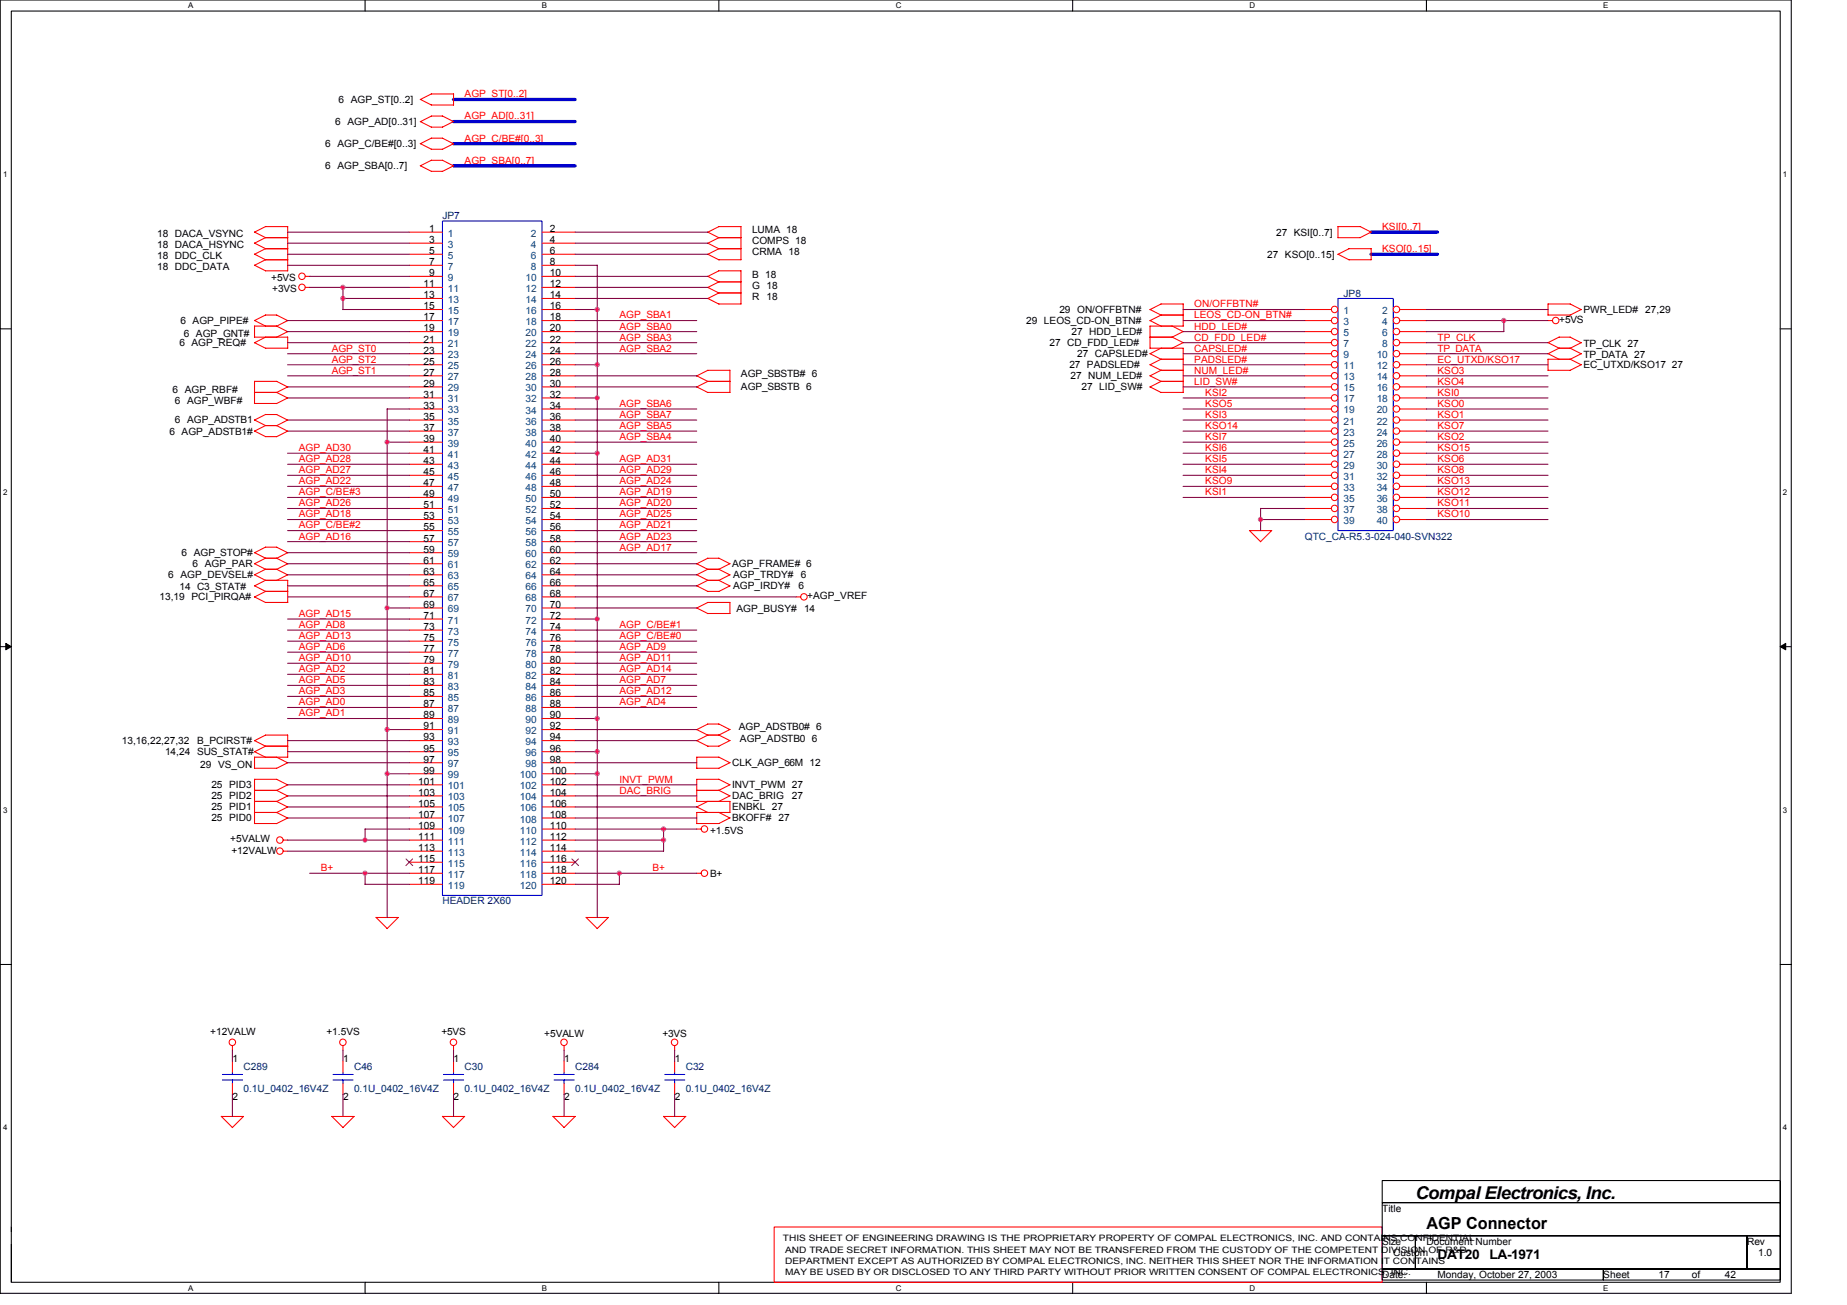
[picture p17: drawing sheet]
<svg xmlns="http://www.w3.org/2000/svg" width="297mm" height="210mm" viewBox="0 0 297 210" stroke-linecap="round" stroke-linejoin="round" font-family="sans-serif">
<defs><g id="words">
<text font-size="2.8" x="227.6" y="192.8">Compal Electronics, Inc.</text>
<text font-size="2.7" x="229.4" y="197.7">AGP Connector</text>
<g font-size="2.1">
<text x="231.2" y="202.5">DAT20</text>
<text x="239.6" y="202.5">LA-1971</text>
</g>
<g font-size="1.6">
<text x="54.4" y="16.6">6 AGP_ST[0..2]</text>
<text x="52.3" y="23.7">6 AGP_C/BE#[0..3]</text>
<text x="53.9" y="20.1">6 AGP_AD[0..31]</text>
<text x="52.3" y="27.2">6 AGP_SBA[0..7]</text>
<text x="25.3" y="38.1">18 DACA_VSYNC</text>
<text x="25.3" y="39.8">18 DACA_HSYNC</text>
<text x="25.3" y="41.6">18 DDC_CLK</text>
<text x="69" y="37.3">1</text>
<text x="69" y="39.1">3</text>
<text x="69" y="40.9">5</text>
<text x="88.4" y="37.3">2</text>
<text x="88.4" y="39.1">4</text>
<text x="88.4" y="40.9">6</text>
<text x="120.9" y="37.5">LUMA 18</text>
<text x="120.9" y="39.3">COMPS 18</text>
<text x="120.9" y="41.1">CRMA 18</text>
<text x="203.8" y="41.4">27 KSO[0..15]</text>
<text x="205.2" y="37.9">27 KSI[0..7]</text>
<text x="25.3" y="43.4">18 DDC_DATA</text>
<text x="43.6" y="45.2">+5VS</text>
<text x="43.8" y="46.9">+3VS</text>
<text x="68.1" y="46.2">11</text>
<text x="68.1" y="48">13</text>
<text x="69" y="42.7">7</text>
<text x="69" y="44.4">9</text>
<text x="88.4" y="42.7">8</text>
<text x="88.4" y="44.4">10</text>
<text x="88.4" y="46.2">12</text>
<text x="88.4" y="48">14</text>
<text x="120.9" y="44.6">B 18</text>
<text x="120.9" y="46.4">G 18</text>
<text x="29" y="52.1">6 AGP_PIPE#</text>
<text x="68.1" y="49.8">15</text>
<text x="68.1" y="51.5">17</text>
<text x="68.1" y="53.3">19</text>
<text x="88.4" y="49.8">16</text>
<text x="88.4" y="51.5">18</text>
<text x="88.4" y="53.3">20</text>
<text x="120.9" y="48.2">R</text>
<text x="123.2" y="48.2">18</text>
<text x="165" y="52.1">29 LEOS_CD-ON_BTN#</text>
<text x="170.4" y="50.3">29 ON/OFFBTN#</text>
<text x="172.3" y="53.9">27 HDD_LED#</text>
<text x="250.7" y="51.9">+5VS</text>
<text x="254.7" y="50.3">PWR_LED#</text>
<text x="264.6" y="50.3">27,29</text>
<text x="28.8" y="55.7">6 AGP_REQ#</text>
<text x="29.5" y="54.3">6 AGP_GNT#</text>
<text x="68.1" y="55.1">21</text>
<text x="68.1" y="56.9">23</text>
<text x="68.1" y="58.7">25</text>
<text x="88.4" y="55.1">22</text>
<text x="88.4" y="56.9">24</text>
<text x="88.4" y="58.7">26</text>
<text x="168.8" y="55.7">27 CD_FDD_LED#</text>
<text x="172" y="59.2">27 PADSLED#</text>
<text x="173.2" y="57.4">27 CAPSLED#</text>
<text x="254.7" y="59.2">EC_UTXD/KSO17 27</text>
<text x="254.7" y="55.8">TP_CLK 27</text>
<text x="254.7" y="57.6">TP_DATA 27</text>
<text x="27.8" y="63.1">6 AGP_RBF#</text>
<text x="28.1" y="64.9">6 AGP_WBF#</text>
<text x="68.1" y="60.4">27</text>
<text x="68.1" y="62.2">29</text>
<text x="68.1" y="64">31</text>
<text x="68.1" y="65.8">33</text>
<text x="88.4" y="60.4">28</text>
<text x="88.4" y="62.2">30</text>
<text x="88.4" y="64">32</text>
<text x="88.4" y="65.8">34</text>
<text x="119.2" y="62.8">AGP_SBSTB 6</text>
<text x="119.2" y="60.6">AGP_SBSTB# 6</text>
<text x="172.1" y="61">27 NUM_LED#</text>
<text x="173.9" y="62.8">27 LID_SW#</text>
<text x="27.2" y="69.9">6 AGP_ADSTB1#</text>
<text x="28.1" y="68.1">6 AGP_ADSTB1</text>
<text x="68.1" y="67.5">35</text>
<text x="68.1" y="69.3">37</text>
<text x="68.1" y="71.1">39</text>
<text x="88.4" y="67.5">36</text>
<text x="88.4" y="69.3">38</text>
<text x="88.4" y="71.1">40</text>
<text x="68.1" y="72.9">41</text>
<text x="68.1" y="74.7">43</text>
<text x="68.1" y="76.4">45</text>
<text x="88.4" y="72.9">42</text>
<text x="88.4" y="74.7">44</text>
<text x="88.4" y="76.4">46</text>
<text x="68.1" y="78.2">47</text>
<text x="68.1" y="80">49</text>
<text x="68.1" y="81.8">51</text>
<text x="68.1" y="83.5">53</text>
<text x="88.4" y="78.2">48</text>
<text x="88.4" y="80">50</text>
<text x="88.4" y="81.8">52</text>
<text x="88.4" y="83.5">54</text>
<text x="29.2" y="89.5">6 AGP_STOP#</text>
<text x="68.1" y="85.3">55</text>
<text x="68.1" y="87.1">57</text>
<text x="68.1" y="88.9">59</text>
<text x="88.4" y="85.3">56</text>
<text x="88.4" y="87.1">58</text>
<text x="88.4" y="88.9">60</text>
<text x="27.1" y="93">6 AGP_DEVSEL#</text>
<text x="28.8" y="95">14 C3_STAT#</text>
<text x="31" y="91.2">6 AGP_PAR</text>
<text x="68.1" y="90.7">61</text>
<text x="68.1" y="92.4">63</text>
<text x="68.1" y="94.2">65</text>
<text x="68.1" y="96">67</text>
<text x="88.4" y="90.7">62</text>
<text x="88.4" y="92.4">64</text>
<text x="88.4" y="94.2">66</text>
<text x="88.4" y="96">68</text>
<text x="117.7" y="91.2">AGP_FRAME# 6</text>
<text x="117.9" y="94.8">AGP_IRDY#</text>
<text x="117.9" y="93">AGP_TRDY#</text>
<text x="128.4" y="94.8">6</text>
<text x="128.8" y="93">6</text>
<text x="25.7" y="96.6">13,19 PCI_PIRQA#</text>
<text x="68.1" y="97.8">69</text>
<text x="68.1" y="99.5">71</text>
<text x="68.1" y="101.3">73</text>
<text x="88.4" y="97.8">70</text>
<text x="88.4" y="99.5">72</text>
<text x="88.4" y="101.3">74</text>
<text x="118.4" y="98.5">AGP_BUSY#</text>
<text x="129.3" y="98.5">14</text>
<text x="129.8" y="96.4">+AGP_VREF</text>
<text x="68.1" y="103.1">75</text>
<text x="68.1" y="104.9">77</text>
<text x="68.1" y="106.7">79</text>
<text x="88.4" y="103.1">76</text>
<text x="88.4" y="104.9">78</text>
<text x="88.4" y="106.7">80</text>
<text x="68.1" y="108.4">81</text>
<text x="68.1" y="110.2">83</text>
<text x="68.1" y="112">85</text>
<text x="68.1" y="113.8">87</text>
<text x="88.4" y="108.4">82</text>
<text x="88.4" y="110.2">84</text>
<text x="88.4" y="112">86</text>
<text x="88.4" y="113.8">88</text>
<text x="19.6" y="119.7">13,16,22,27,32</text>
<text x="31.7" y="119.7">B_PCIRST#</text>
<text x="68.1" y="115.5">89</text>
<text x="68.1" y="117.3">91</text>
<text x="68.1" y="119.1">93</text>
<text x="88.4" y="115.5">90</text>
<text x="88.4" y="117.3">92</text>
<text x="88.4" y="119.1">94</text>
<text x="118.8" y="117.4">AGP_ADSTB0# 6</text>
<text x="119" y="119.3">AGP_ADSTB0 6</text>
<text x="26.5" y="121.5">14,24 SUS_STAT#</text>
<text x="32.2" y="123.6">29 VS_ON</text>
<text x="68.1" y="120.9">95</text>
<text x="68.1" y="122.7">97</text>
<text x="68.1" y="124.4">99</text>
<text x="88.4" y="120.9">96</text>
<text x="88.4" y="122.7">98</text>
<text x="88.4" y="124.4">100</text>
<text x="117.7" y="123.2">CLK_AGP_66M 12</text>
<text x="34" y="126.8">25 PID3</text>
<text x="34" y="128.6">25 PID2</text>
<text x="34" y="130.3">25 PID1</text>
<text x="67.2" y="126.2">101</text>
<text x="67.2" y="128">103</text>
<text x="67.2" y="129.8">105</text>
<text x="67.2" y="131.6">107</text>
<text x="88.4" y="126.2">102</text>
<text x="88.4" y="128">104</text>
<text x="88.4" y="129.8">106</text>
<text x="88.4" y="131.6">108</text>
<text x="117.7" y="130.3">ENBKL 27</text>
<text x="117.7" y="126.8">INVT_PWM 27</text>
<text x="117.7" y="128.6">DAC_BRIG</text>
<text x="127.3" y="128.6">27</text>
<text x="34" y="132.1">25 PID0</text>
<text x="37" y="135.5">+5VALW</text>
<text x="37.2" y="137.3">+12VALW</text>
<text x="67.2" y="133.3">109</text>
<text x="67.2" y="135.1">111</text>
<text x="67.2" y="136.9">113</text>
<text x="88.4" y="133.3">110</text>
<text x="88.4" y="135.1">112</text>
<text x="88.4" y="136.9">114</text>
<text x="114.2" y="134.1">+1.5VS</text>
<text x="117.7" y="132.1">BKOFF#</text>
<text x="125.2" y="132.1">27</text>
<text x="67.2" y="138.7">115</text>
<text x="67.2" y="140.4">117</text>
<text x="67.2" y="142.2">119</text>
<text x="88.4" y="138.7">116</text>
<text x="88.4" y="140.4">118</text>
<text x="88.4" y="142.2">120</text>
<text x="114.2" y="141">B+</text>
<text x="33.8" y="166.4">+12VALW</text>
<text x="52.5" y="166.4">+1.5VS</text>
<text x="71" y="166.4">+5VS</text>
<text x="87.5" y="166.8">+5VALW</text>
<text x="106.5" y="166.8">+3VS</text>
<text x="37.4" y="170.9">1</text>
<text x="55.2" y="170.9">1</text>
<text x="73" y="170.9">1</text>
<text x="90.7" y="170.9">1</text>
<text x="108.5" y="170.9">1</text>
<text x="37.4" y="176.9">2</text>
<text x="55.2" y="176.9">2</text>
<text x="73" y="176.9">2</text>
<text x="90.7" y="176.9">2</text>
<text x="108.5" y="176.9">2</text>
<text x="222.3" y="194.9">Title</text>
<text x="222.3" y="200.2">Size</text>
<text x="224.1" y="202">Custom</text>
<text x="229.4" y="200.2">Document Number</text>
<text x="281" y="200.2">Rev</text>
<text x="282.7" y="202">1.0</text>
<text x="222.3" y="205.5">Date:</text>
<text x="231.2" y="205.5">Monday, October 27, 2003</text>
<text x="257.8" y="205.5">Sheet</text>
<text x="266.7" y="205.5">17</text>
<text x="272.1" y="205.5">of</text>
<text x="277.4" y="205.5">42</text>
</g>
<g font-size="1.6" fill="#f00">
<text x="74.7" y="15.7">AGP_ST[0..2]</text>
<text x="74.7" y="19.2">AGP_AD[0..31]</text>
<text x="74.7" y="22.8">AGP_C/BE#[0..3]</text>
<text x="74.7" y="26.3">AGP_SBA[0..7]</text>
<text x="222.3" y="40.6">KSO[0..15]</text>
<text x="222.3" y="37">KSI[0..7]</text>
<text x="99.6" y="53">AGP_SBA0</text>
<text x="99.6" y="51.2">AGP_SBA1</text>
<text x="192.1" y="51.2">LEOS_CD-ON_BTN#</text>
<text x="192.1" y="49.4">ON/OFFBTN#</text>
<text x="192.1" y="53">HDD_LED#</text>
<text x="53.4" y="56.6">AGP_ST0</text>
<text x="53.4" y="58.3">AGP_ST2</text>
<text x="99.6" y="54.8">AGP_SBA3</text>
<text x="99.6" y="56.6">AGP_SBA2</text>
<text x="192.1" y="58.3">PADSLED#</text>
<text x="192.1" y="56.6">CAPSLED#</text>
<text x="192.1" y="54.8">CD_FDD_LED#</text>
<text x="231.2" y="54.8">TP_CLK</text>
<text x="231.2" y="56.6">TP_DATA</text>
<text x="231.2" y="58.3">EC_UTXD/KSO17</text>
<text x="53.4" y="60.1">AGP_ST1</text>
<text x="99.6" y="65.4">AGP_SBA6</text>
<text x="192.1" y="61.9">LID_SW#</text>
<text x="192.1" y="60.1">NUM_LED#</text>
<text x="193.8" y="63.7">KSI2</text>
<text x="193.8" y="65.4">KSO5</text>
<text x="231.2" y="60.1">KSO3</text>
<text x="231.2" y="61.9">KSO4</text>
<text x="231.2" y="63.7">KSI0</text>
<text x="231.2" y="65.4">KSO0</text>
<text x="99.6" y="70.8">AGP_SBA4</text>
<text x="99.6" y="69">AGP_SBA5</text>
<text x="99.6" y="67.2">AGP_SBA7</text>
<text x="193.8" y="70.8">KSI7</text>
<text x="193.8" y="67.2">KSI3</text>
<text x="193.8" y="69">KSO14</text>
<text x="231.2" y="70.8">KSO2</text>
<text x="231.2" y="67.2">KSO1</text>
<text x="231.2" y="69">KSO7</text>
<text x="48" y="72.6">AGP_AD30</text>
<text x="48" y="74.3">AGP_AD28</text>
<text x="48" y="76.1">AGP_AD27</text>
<text x="48" y="77.9">AGP_AD22</text>
<text x="99.6" y="74.3">AGP_AD31</text>
<text x="99.6" y="76.1">AGP_AD29</text>
<text x="99.6" y="77.9">AGP_AD24</text>
<text x="193.8" y="72.6">KSI6</text>
<text x="193.8" y="74.3">KSI5</text>
<text x="193.8" y="76.1">KSI4</text>
<text x="193.8" y="77.9">KSO9</text>
<text x="231.2" y="72.6">KSO15</text>
<text x="231.2" y="74.3">KSO6</text>
<text x="231.2" y="76.1">KSO8</text>
<text x="231.2" y="77.9">KSO13</text>
<text x="48" y="83.2">AGP_AD18</text>
<text x="48" y="79.7">AGP_C/BE#3</text>
<text x="48" y="81.4">AGP_AD26</text>
<text x="99.6" y="79.7">AGP_AD19</text>
<text x="99.6" y="83.2">AGP_AD25</text>
<text x="99.6" y="81.4">AGP_AD20</text>
<text x="193.8" y="79.7">KSI1</text>
<text x="231.2" y="79.7">KSO12</text>
<text x="231.2" y="81.4">KSO11</text>
<text x="231.2" y="83.2">KSO10</text>
<text x="48" y="85">AGP_C/BE#2</text>
<text x="48" y="86.8">AGP_AD16</text>
<text x="99.6" y="86.8">AGP_AD23</text>
<text x="99.6" y="85">AGP_AD21</text>
<text x="99.6" y="88.6">AGP_AD17</text>
<text x="48" y="99.2">AGP_AD15</text>
<text x="48" y="101">AGP_AD8</text>
<text x="99.6" y="101">AGP_C/BE#1</text>
<text x="48" y="102.8">AGP_AD13</text>
<text x="48" y="106.3">AGP_AD10</text>
<text x="48" y="104.6">AGP_AD6</text>
<text x="99.6" y="106.3">AGP_AD11</text>
<text x="99.6" y="104.6">AGP_AD9</text>
<text x="99.6" y="102.8">AGP_C/BE#0</text>
<text x="48" y="111.7">AGP_AD3</text>
<text x="48" y="109.9">AGP_AD5</text>
<text x="48" y="113.5">AGP_AD0</text>
<text x="48" y="108.1">AGP_AD2</text>
<text x="99.6" y="109.9">AGP_AD7</text>
<text x="99.6" y="111.7">AGP_AD12</text>
<text x="99.6" y="113.5">AGP_AD4</text>
<text x="99.6" y="108.1">AGP_AD14</text>
<text x="48" y="115.2">AGP_AD1</text>
<text x="99.6" y="125.9">INVT_PWM</text>
<text x="99.6" y="127.7">DAC_BRIG</text>
<text x="51.6" y="140.1">B+</text>
<text x="104.9" y="140.1">B+</text>
</g>
<g font-size="1.6" fill="#000080">
<text x="71.2" y="35.2">JP7</text>
<text x="216.1" y="47.8">JP8</text>
<text x="209.8" y="86.8">QTC_CA-R5.3-024-040-SVN322</text>
<text x="71.2" y="145.5">HEADER 2X60</text>
<text x="39.2" y="172.1">C289</text>
<text x="56.9" y="172.1">C46</text>
<text x="74.7" y="172.1">C30</text>
<text x="92.5" y="172.1">C284</text>
<text x="110.3" y="172.1">C32</text>
<text x="39.2" y="175.7">0.1U_0402_16V4Z</text>
<text x="56.9" y="175.7">0.1U_0402_16V4Z</text>
<text x="74.7" y="175.7">0.1U_0402_16V4Z</text>
<text x="92.5" y="175.7">0.1U_0402_16V4Z</text>
<text x="110.3" y="175.7">0.1U_0402_16V4Z</text>
</g>
<g font-size="1.6" fill="#004080">
<text x="72" y="38.1">1</text>
<text x="72" y="39.8">3</text>
<text x="72" y="41.6">5</text>
<text x="85.4" y="38.1">2</text>
<text x="85.4" y="39.8">4</text>
<text x="85.4" y="41.6">6</text>
<text x="72" y="43.4">7</text>
<text x="72" y="45.2">9</text>
<text x="72" y="46.9">11</text>
<text x="84.5" y="45.2">10</text>
<text x="84.5" y="47">12</text>
<text x="85.4" y="43.4">8</text>
<text x="72" y="48.7">13</text>
<text x="72" y="50.5">15</text>
<text x="72" y="52.3">17</text>
<text x="84.5" y="48.7">14</text>
<text x="84.5" y="50.5">16</text>
<text x="84.5" y="52.3">18</text>
<text x="216.1" y="50.5">1</text>
<text x="216.1" y="52.3">3</text>
<text x="222.3" y="50.5">2</text>
<text x="222.3" y="52.3">4</text>
<text x="72" y="54.1">19</text>
<text x="72" y="55.8">21</text>
<text x="72" y="57.6">23</text>
<text x="72" y="59.4">25</text>
<text x="84.5" y="54.1">20</text>
<text x="84.5" y="55.8">22</text>
<text x="84.5" y="57.6">24</text>
<text x="84.5" y="59.4">26</text>
<text x="216.1" y="54.1">5</text>
<text x="216.1" y="55.8">7</text>
<text x="216.1" y="57.6">9</text>
<text x="216.1" y="59.4">11</text>
<text x="221.4" y="59.4">12</text>
<text x="221.4" y="57.6">10</text>
<text x="222.3" y="54.1">6</text>
<text x="222.3" y="55.8">8</text>
<text x="72" y="61.2">27</text>
<text x="72" y="63">29</text>
<text x="72" y="64.7">31</text>
<text x="84.5" y="61.2">28</text>
<text x="84.5" y="63">30</text>
<text x="84.5" y="64.7">32</text>
<text x="216.1" y="61.2">13</text>
<text x="216.1" y="63">15</text>
<text x="216.1" y="64.7">17</text>
<text x="221.4" y="61.2">14</text>
<text x="221.4" y="63">16</text>
<text x="221.4" y="64.7">18</text>
<text x="72" y="66.5">33</text>
<text x="72" y="68.3">35</text>
<text x="72" y="70.1">37</text>
<text x="72" y="71.8">39</text>
<text x="84.5" y="66.5">34</text>
<text x="84.5" y="68.3">36</text>
<text x="84.5" y="70.1">38</text>
<text x="84.5" y="71.8">40</text>
<text x="216.1" y="66.5">19</text>
<text x="216.1" y="68.3">21</text>
<text x="216.1" y="70.1">23</text>
<text x="216.1" y="71.8">25</text>
<text x="221.4" y="66.5">20</text>
<text x="221.4" y="68.3">22</text>
<text x="221.4" y="70.1">24</text>
<text x="221.4" y="71.8">26</text>
<text x="72" y="73.6">41</text>
<text x="72" y="75.4">43</text>
<text x="72" y="77.2">45</text>
<text x="84.5" y="73.6">42</text>
<text x="84.5" y="75.4">44</text>
<text x="84.5" y="77.2">46</text>
<text x="216.1" y="73.6">27</text>
<text x="216.1" y="75.4">29</text>
<text x="216.1" y="77.2">31</text>
<text x="221.4" y="73.6">28</text>
<text x="221.4" y="75.4">30</text>
<text x="221.4" y="77.2">32</text>
<text x="72" y="79">47</text>
<text x="72" y="80.7">49</text>
<text x="72" y="82.5">51</text>
<text x="84.5" y="79">48</text>
<text x="84.5" y="80.7">50</text>
<text x="84.5" y="82.5">52</text>
<text x="216.1" y="79">33</text>
<text x="216.1" y="80.7">35</text>
<text x="216.1" y="82.5">37</text>
<text x="221.4" y="79">34</text>
<text x="221.4" y="80.7">36</text>
<text x="221.4" y="82.5">38</text>
<text x="72" y="84.3">53</text>
<text x="72" y="86.1">55</text>
<text x="72" y="87.8">57</text>
<text x="72" y="89.6">59</text>
<text x="84.5" y="84.3">54</text>
<text x="84.5" y="86.1">56</text>
<text x="84.5" y="87.8">58</text>
<text x="84.5" y="89.6">60</text>
<text x="216.1" y="84.3">39</text>
<text x="221.4" y="84.3">40</text>
<text x="72" y="91.4">61</text>
<text x="72" y="93.2">63</text>
<text x="72" y="95">65</text>
<text x="84.5" y="91.4">62</text>
<text x="84.5" y="93.2">64</text>
<text x="84.5" y="95">66</text>
<text x="72" y="96.7">67</text>
<text x="72" y="98.5">69</text>
<text x="72" y="100.3">71</text>
<text x="84.5" y="96.7">68</text>
<text x="84.5" y="98.5">70</text>
<text x="84.5" y="100.3">72</text>
<text x="72" y="102.1">73</text>
<text x="72" y="103.8">75</text>
<text x="72" y="105.6">77</text>
<text x="72" y="107.4">79</text>
<text x="84.5" y="102.1">74</text>
<text x="84.5" y="103.8">76</text>
<text x="84.5" y="105.6">78</text>
<text x="84.5" y="107.4">80</text>
<text x="72" y="109.2">81</text>
<text x="72" y="111">83</text>
<text x="72" y="112.7">85</text>
<text x="84.5" y="109.2">82</text>
<text x="84.5" y="111">84</text>
<text x="84.5" y="112.7">86</text>
<text x="72" y="114.5">87</text>
<text x="72" y="116.3">89</text>
<text x="72" y="118.1">91</text>
<text x="72" y="119.8">93</text>
<text x="84.5" y="114.5">88</text>
<text x="84.5" y="116.3">90</text>
<text x="84.5" y="118.1">92</text>
<text x="84.5" y="119.9">94</text>
<text x="72" y="121.6">95</text>
<text x="72" y="123.4">97</text>
<text x="72" y="125.2">99</text>
<text x="83.6" y="125.2">100</text>
<text x="84.5" y="121.6">96</text>
<text x="84.5" y="123.4">98</text>
<text x="72" y="127">101</text>
<text x="72" y="128.7">103</text>
<text x="72" y="130.5">105</text>
<text x="83.6" y="127">102</text>
<text x="83.6" y="128.7">104</text>
<text x="83.6" y="130.5">106</text>
<text x="72" y="132.3">107</text>
<text x="72" y="134.1">109</text>
<text x="72" y="135.9">111</text>
<text x="72" y="137.6">113</text>
<text x="83.6" y="132.3">108</text>
<text x="83.6" y="134.1">110</text>
<text x="83.6" y="135.9">112</text>
<text x="83.6" y="137.6">114</text>
<text x="72" y="139.4">115</text>
<text x="72" y="141.2">117</text>
<text x="72" y="143">119</text>
<text x="83.6" y="139.4">116</text>
<text x="83.6" y="141.2">118</text>
<text x="83.6" y="143">120</text>
</g>
<g font-size="1.4">
<text x="125.9" y="199.7">THIS SHEET OF ENGINEERING DRAWING IS THE PROPRIETARY PROPERTY OF COMPAL ELECTRONICS, INC. AND CONTAINS CONFIDENTIAL</text>
<text x="126.3" y="203.2">DEPARTMENT EXCEPT AS AUTHORIZED BY COMPAL ELECTRONICS, INC. NEITHER THIS SHEET NOR THE INFORMATION IT CONTAINS</text>
<text x="126.3" y="201.5">AND TRADE SECRET INFORMATION. THIS SHEET MAY NOT BE TRANSFERED FROM THE CUSTODY OF THE COMPETENT DIVISION OF R&amp;D</text>
<text x="126.3" y="205">MAY BE USED BY OR DISCLOSED TO ANY THIRD PARTY WITHOUT PRIOR WRITTEN CONSENT OF COMPAL ELECTRONICS, INC.</text>
</g>
<g font-size="1.3">
<text x="30.3" y="1.3">A</text>
<text x="87.2" y="1.3">B</text>
<text x="144.1" y="1.3">C</text>
<text x="201" y="1.3">D</text>
<text x="257.8" y="1.3">E</text>
<text x=".5" y="28.5">1</text>
<text x="286.7" y="28.5">1</text>
<text x=".5" y="79.6">2</text>
<text x="286.7" y="79.6">2</text>
<text x=".5" y="130.7">3</text>
<text x="286.7" y="130.7">3</text>
<text x=".5" y="181.8">4</text>
<text x="286.7" y="181.8">4</text>
<text x="30.3" y="207.6">A</text>
<text x="87.2" y="207.6">B</text>
<text x="144.1" y="207.6">C</text>
<text x="201" y="207.6">D</text>
<text x="257.8" y="207.6">E</text>
</g>
</g></defs>
<path d="M0 0h288.1v208h-288.1zM1.8 1.8h284.5v204.4h-284.5z" fill="none" stroke="#000" stroke-width=".17"/>
<g fill="#fff">
<path d="M30.2 .2h.9v1.4h-.9z"/>
<path d="M30.2 206.4h.9v1.5h-.9z"/>
</g>
<path d="M58.7 0v1.8M58.7 206.2v1.8" fill="none" stroke="#000" stroke-width=".17"/>
<g fill="#fff">
<path d="M87.2 .2h.8v1.4h-.8z"/>
<path d="M87.2 206.4h.8v1.5h-.8z"/>
</g>
<path d="M115.6 0v1.8M115.6 206.2v1.8" fill="none" stroke="#000" stroke-width=".17"/>
<g fill="#fff">
<path d="M144.1 .2h.9v1.4h-.9z"/>
<path d="M144.1 206.4h.9v1.5h-.9z"/>
</g>
<path d="M172.5 0v1.8M172.5 206.2v1.8" fill="none" stroke="#000" stroke-width=".17"/>
<g fill="#fff">
<path d="M201 .2h.9v1.4h-.9z"/>
<path d="M201 206.4h.9v1.5h-.9z"/>
</g>
<path d="M229.4 0v1.8M229.4 206.2v1.8" fill="none" stroke="#000" stroke-width=".17"/>
<g fill="#fff">
<path d="M257.8 .2h.9v1.4h-.9z"/>
<path d="M257.8 206.4h.9v1.5h-.9z"/>
<path d="M.5 27.3h.7v1.4h-.7z"/>
<path d="M286.7 27.3h.7v1.4h-.7z"/>
<path d="M.5 78.4h.7v1.5h-.7z"/>
<path d="M286.7 78.4h.7v1.5h-.7z"/>
</g>
<path d="M0 52.9h1.8M286.3 52.9h1.8" fill="none" stroke="#000" stroke-width=".17"/>
<g fill="#fff">
<path d="M.5 129.6h.7v1.4h-.7z"/>
<path d="M286.7 129.6h.7v1.4h-.7z"/>
</g>
<path d="M0 104h1.8M286.3 104h1.8" fill="none" stroke="#000" stroke-width=".17"/>
<path d="M.9 103.5l.9 .5-.9 .5zM286.3 104l.9-.5v1z" fill="#000" stroke="#000" stroke-width=".16"/>
<g fill="#fff">
<path d="M.5 180.7h.7v1.4h-.7z"/>
<path d="M286.7 180.7h.7v1.4h-.7z"/>
</g>
<path d="M0 155.1h1.8M286.3 155.1h1.8M222.3 189.9h64v3.5h-64zM222.3 193.4h64v5.4h-64zM222.3 198.8h5.3v5.3h-5.3zM227.6 198.8h53.4v5.3h-53.4zM281 198.8h5.3v5.3h-5.3zM222.3 204.1h35.5v1.8h-35.5zM257.8 204.1h28.5v1.8h-28.5z" fill="none" stroke="#000" stroke-width=".17"/>
<path d="M1.8 206.2v-8.9" fill="none" stroke="#000" stroke-width=".16" stroke-dasharray="6.1 2"/>
<g fill="none" stroke="#f00" stroke-width=".17">
<path d="M67.6 16l1.8 .9M69.4 18.7h1.8M69.4 16.9h3.5M69.4 18.7l-1.8 .9M69.4 15.1h3.6M69.4 15.1l-1.8 .9M71.1 18.6l1.8 1M72.9 15.1v1.8M73 19.5l-1.8 .9-1.8 .1-1.8-.9M40.9 37.3l1.8 .9h3.6M40.9 39.1l1.8 .9h3.6M42.7 36.4h3.6v7.2"/>
<path d="M42.7 36.4l-1.8 .9M42.7 38.2l-1.8 .9M42.7 40l-1.8 .9 1.8 .9h3.6M65.8 37.3h5.4M65.8 39.1h5.4M67.6 23.1l1.8 .9M69.4 24h1.8M69.4 27.6h1.8M69.4 22.2h1.8l1.8 .9M69.4 22.2l-1.8 .9M72.9 23.1l-1.8 .9M72.9 26.7l-1.8 .9"/>
<path d="M73 26.7l-1.8-.9h-1.8l-1.8 .9 1.8 .9M87.2 37.3h5.3M87.2 39.1h5.3M119.2 36.4h-3.6l-1.8 1 1.8 .8M119.2 36.4v5.4h-3.6M119.2 38.2h-3.6l-1.8 .9 1.8 .9M215.2 36.4h3.5M215.2 36.4v1.8h3.6M218.7 36.4l1.8 .9M220.5 40v1.8h-3.5M220.5 37.3l-1.8 .9M40.9 52.4v1.8h5.4"/>
<path d="M40.9 52.5h3.6l1.8 .9-1.8 .9M42.7 50.7h1.8l1.8 .9M42.7 54.2l-1.8 .9 1.8 .9M42.7 50.7l-1.8 .9 1.8 .9M42.7 41.8l-1.8 .9 1.8 .9h3.6M46.3 54.2v1.8h-3.6M46.3 51.6l-1.8 .9M49.1 44.4h.7M49.1 46.2h.7M65.8 44.4h5.4M65.8 46.2h5.4M65.8 51.6h5.4"/>
<path d="M65.8 40.9h5.4M65.8 42.7h5.4M65.8 48h5.4M65.8 49.8h5.4M65.8 53.3h5.4M65.8 55.1h5.4M65.8 56.9h5.4M65.8 58.7h5.4M87.2 44.4h5.3M87.2 46.2h5.3M87.2 51.6h5.3M87.2 40.9h5.3"/>
<path d="M87.2 42.7h5.3M87.2 48h5.3M87.2 49.8h5.3M87.2 53.3h5.3M87.2 55.1h5.3M87.2 56.9h5.3M87.2 58.7h5.3M113.8 40.9l1.8 .9M113.8 48l1.8 .9M115.6 45.4l-1.8-.9 1.8-.9h3.6v5.3h-3.6M119.2 40h-3.6l-1.8 .9M119.2 45.3h-3.6l-1.8 .9 1.8 .9"/>
<path d="M119.2 47.1h-3.6l-1.8 .9M184.9 49.8l1.8-.9h3.6v3.6h-5.4l.1 3.5M185 56h5.3v7.1h-3.6M185 51.6l1.7 .9M185 49.8l1.7 .9M186.7 57.8l-1.8 .9 1.8 .9h3.6M186.7 56l-1.8 .9 1.8 .9h3.6M186.7 59.5l-1.7 1M188.5 52.4l1.8 .9M188.5 54.2l1.8 .9M190.3 50.7h-3.6l-1.8 .9M190.3 53.3l-1.8 .9h-3.6"/>
<path d="M190.3 55.1l-1.8 .9M209.8 51.6h4.3M209.8 49.8h4.3M209.8 53.3h4.3M209.8 55.1h4.3M209.8 56.9h4.3M209.8 58.7h4.3M215.2 40.9l1.8 .9M220.5 40h-3.6l-1.7 .9M225.1 51.6h4.3M225.1 49.8h4.3M225.1 53.3h4.3"/>
<path d="M225.1 55.1h4.3M225.1 56.9h4.3M225.1 58.7h4.3M248.9 51.6h.8M248.9 55.1l1.8 .9h1.8l1.8 .9M250.7 54.2h1.8l1.8 .9-1.8 .9M250.8 54.2l-1.8 .9M250.8 56l-1.9 .9 1.8 .9M252.5 57.8l1.8 .9-1.8 .9h-3.5M252.5 57.8h-3.6l.1 1.8M254.3 56.9l-1.8 .9M254.3 49.8l-1.8 .9"/>
<path d="M254.3 49.8l-1.8-.9h-3.5l-.1 1.8h3.6M40.9 63.1h3.6l1.8 .9M40.9 69.3l1.8 .9h1.8M40.9 61.3v3.6h3.6M40.9 61.3h3.6l1.8 1-1.8 .8M42.7 66.7h1.8l1.8 .9M42.7 66.7l-1.8 .9 1.8 .9h1.8l1.8 .9-1.8 .9M42.7 68.4l-1.8 .9M46.3 64l-1.8 .9M46.3 67.6l-1.8 .9M65.8 60.5h5.4M65.8 62.2h5.4"/>
<path d="M65.8 64h5.4M65.8 65.8h5.4M65.8 67.6h5.4M65.8 69.3h5.4M65.8 71.1h5.4M65.8 72.9h5.4M65.8 74.7h5.4M65.8 76.5h5.4M65.8 78.2h5.4M87.2 60.5h5.3M87.2 62.2h5.3M87.2 64h5.3"/>
<path d="M87.2 65.8h5.3M87.2 67.6h5.3M87.2 69.3h5.3M87.2 71.1h5.3M87.2 72.9h5.3M87.2 74.7h5.3M87.2 76.5h5.3M87.2 78.2h5.3M112 60.5l1.8-.9 3.6-.1v3.6h-3.6M112.1 62.2l1.8 .9M112.1 60.5l1.8 .9M117.4 61.3h-3.6l-1.8 1"/>
<path d="M184.9 60.4l1.8 .9M186.7 61.3h3.6M186.7 61.3l-1.8 1 1.8 .8M209.8 60.5h4.3M209.8 62.2h4.3M209.8 64h4.3M209.8 65.8h4.3M209.8 67.6h4.3M209.8 69.3h4.3M209.8 71.1h4.3M209.8 72.9h4.3M209.8 74.7h4.3"/>
<path d="M209.8 76.5h4.3M209.8 78.2h4.3M225.1 60.5h4.3M225.1 62.2h4.3M225.1 64h4.3M225.1 65.8h4.3M225.1 67.6h4.3M225.1 69.3h4.3M225.1 71.1h4.3M225.1 72.9h4.3M225.1 74.7h4.3M225.1 76.5h4.3"/>
<path d="M225.1 78.2h4.3M40.9 92.4l1.8 .9h3.6v3.6h-3.6M40.9 94.2l1.8 .9M40.9 96l1.8 .9M42.7 95.1h3.6M42.7 88h1.8l1.8 .9M42.7 95.1l-1.8 .9M42.7 91.5l-1.8 1M42.7 89.8l-1.8 .9 1.8 .9h1.8l1.8 .9-1.8 .9M42.7 88l-1.8 .9 1.8 .9h1.8l1.8 .9M42.7 93.3l-1.8 .9M46.3 88.9l-1.8 .9"/>
<path d="M46.3 90.7l-1.8 .9M65.8 96h5.4M65.8 85.3h5.4M65.8 80h5.4M65.8 81.8h5.4M65.8 83.6h5.4M65.8 87.1h5.4M65.8 88.9h5.4M65.8 90.7h5.4M65.8 92.5h5.4M65.8 94.2h5.4M65.8 97.8h5.4"/>
<path d="M65.8 99.6h5.4M87.2 96h5.3M87.2 85.3h5.3M87.2 80h5.3M87.2 81.8h5.3M87.2 83.6h5.3M87.2 87.1h5.3M87.2 88.9h5.3M87.2 90.7h5.3M87.2 92.5h5.3M87.2 94.2h5.3M87.2 97.8h5.3"/>
<path d="M87.2 99.6h5.3M112 92.4l1.8 .9h1.8M112 90.7l1.8-.9h1.8l1.8 .9-1.8 .9 1.8 .9-1.8 .9 1.8 .9-1.8 .8h-1.8l-1.8-.9M112 97.8l1.8-.9h3.6v1.8h-3.6M112.1 90.7l1.8 .9M112.1 97.8l1.8 .9M113.8 91.6h1.8M113.9 93.3l-1.8 .9M113.9 91.5l-1.8 1M128 96h.8M200.9 85.3l1.8 1.8 1.8-1.8h-3.5M209.8 80h4.3"/>
<path d="M209.8 81.8h4.3M209.8 83.6h4.3M225.1 80h4.3M225.1 81.8h4.3M225.1 83.6h4.3M46.3 118.2v3.6h-5.4v1.8h3.6M46.3 118.2h-3.6l-1.8 .9 1.8 .9M65.8 101.3h5.4M65.8 103.1h5.4M65.8 104.9h5.4M65.8 106.7h5.4M65.8 108.5h5.4"/>
<path d="M65.8 110.2h5.4M65.8 112h5.4M65.8 113.8h5.4M65.8 115.6h5.4M65.8 117.3h5.4M65.8 119.1h5.4M87.2 101.3h5.3M87.2 103.1h5.3M87.2 104.9h5.3M87.2 106.7h5.3M87.2 108.5h5.3M87.2 110.2h5.3"/>
<path d="M87.2 112h5.3M87.2 113.8h5.3M87.2 115.6h5.3M87.2 117.3h5.3M87.2 119.1h5.3M112.1 119.1l1.8 .9M112.1 117.3l1.8 1M115.6 118.2l1.8 .9M115.6 116.4l1.8 .9M115.6 116.5h-1.8l-1.8 .9M115.6 118.2h-1.8l-1.8 .9M117.4 119.1l-1.8 .9"/>
<path d="M117.4 117.3l-1.8 .9M40.9 127.1h3.6l1.8 .9M40.9 128.9h3.6l1.8 .9M40.9 130.7h3.6l1.8 .9M40.9 125.3v7.2h3.6M40.9 120.9l1.8 .9M40.9 125.3h3.6l1.8 1-1.8 .8M44.5 121.8l1.8 .9M45.5 135.1h.8M45.5 136.9h.8M46.3 122.7l-1.8 .9M46.3 128l-1.8 .9"/>
<path d="M46.3 131.6l-1.8 .9M46.3 129.8l-1.8 .9M46.3 120h-3.6l-1.8 .9M65.8 133.3h5.4M65.8 135.1h5.4M65.8 136.9h5.4M65.8 120.9h5.4M65.8 122.7h5.4M65.8 124.5h5.4M65.8 126.2h5.4M65.8 128h5.4M65.8 129.8h5.4"/>
<path d="M65.8 131.6h5.4M65.8 138.7h5.4M87.2 133.3h5.3M87.2 135.1h5.3M87.2 136.9h5.3M87.2 120.9h5.3M87.2 122.7h5.3M87.2 124.5h5.3M87.2 126.2h5.3M87.2 128h5.3M87.2 129.8h5.3M87.2 131.6h5.3"/>
<path d="M87.2 138.7h5.3M112 133.3h.8M112 121.8h3.6l1.8 .9-1.8 .9M112 125.3h3.6M112 127.1h3.6M112 130.7h5.4M112 129.8l1.8 .9M112.1 123.6h3.5M112.1 128.9h5.3v1.8M112.1 121.8v1.8M112.1 125.3v3.6M112.1 130.7v1.8h3.5"/>
<path d="M113.8 120h1.8M113.9 128.9l-1.8 .9M115.6 130.7l1.8 .9-1.8 .9M115.6 125.3l1.8 .9M115.6 127.1l1.8 .9-1.8 .9M117.4 126.2l-1.8 .9M60.5 147.6l1.8 1.8M60.5 147.6h3.6M64 147.6l-1.8 1.8M65.8 140.5h5.4M65.8 142.2h5.4M87.2 140.5h5.3"/>
<path d="M87.2 142.2h5.3M94.3 147.6l1.8 1.8M94.3 147.6h3.6M97.8 147.6l-1.8 1.8M112 140.5h.8M37.4 168.2v.7M37.4 170.7v1.8M37.4 174.2v1.8M53.4 179.6l1.8 1.8M53.4 179.6h3.6M55.2 168.2v.7M55.2 170.7v1.8"/>
<path d="M55.2 174.2v1.8M56.9 179.6l-1.8 1.8M71.1 179.6l1.8 1.8 1.8-1.8M71.2 179.6h3.5M72.9 168.2v.7M72.9 170.7v1.8M72.9 174.2v1.8M88.9 179.6h3.6l-1.8 1.8zM90.7 168.2v.7M90.7 170.7v1.8M90.7 174.2v1.8M108.5 168.2v.7"/>
<path d="M108.5 170.7v1.8M108.5 174.2v1.8M37.4 181.4l-1.8-1.8h3.6l-1.8 1.8M108.5 181.4l-1.8-1.8h3.6l-1.8 1.8M124.5 197.4h97.8v8.8h-97.8z"/>
<circle cx="48.6" cy="46.2" r=".52"/>
<circle cx="48.6" cy="44.4" r=".52"/>
<circle cx="214.6" cy="53.3" r=".52"/>
<circle cx="214.6" cy="49.8" r=".52"/>
<circle cx="214.6" cy="51.6" r=".52"/>
<circle cx="214.6" cy="56.9" r=".52"/>
<circle cx="214.6" cy="55.1" r=".52"/>
<circle cx="214.6" cy="58.7" r=".52"/>
<circle cx="224.6" cy="53.3" r=".52"/>
<circle cx="224.6" cy="56.9" r=".52"/>
<circle cx="224.6" cy="51.6" r=".52"/>
<circle cx="224.6" cy="49.8" r=".52"/>
<circle cx="224.6" cy="55.1" r=".52"/>
<circle cx="224.6" cy="58.7" r=".52"/>
<circle cx="250.2" cy="51.6" r=".52"/>
<circle cx="214.6" cy="67.6" r=".52"/>
<circle cx="214.6" cy="74.7" r=".52"/>
<circle cx="214.6" cy="65.8" r=".52"/>
<circle cx="214.6" cy="69.3" r=".52"/>
<circle cx="214.6" cy="60.4" r=".52"/>
<circle cx="214.6" cy="78.2" r=".52"/>
<circle cx="214.6" cy="62.2" r=".52"/>
<circle cx="214.6" cy="72.9" r=".52"/>
<circle cx="214.6" cy="80" r=".52"/>
<circle cx="214.6" cy="64" r=".52"/>
<circle cx="214.6" cy="76.4" r=".52"/>
<circle cx="214.6" cy="71.1" r=".52"/>
<circle cx="224.6" cy="67.6" r=".52"/>
<circle cx="224.6" cy="74.7" r=".52"/>
<circle cx="224.6" cy="76.4" r=".52"/>
<circle cx="224.6" cy="62.2" r=".52"/>
<circle cx="224.6" cy="78.2" r=".52"/>
<circle cx="224.6" cy="80" r=".52"/>
<circle cx="224.6" cy="60.4" r=".52"/>
<circle cx="224.6" cy="65.8" r=".52"/>
<circle cx="224.6" cy="72.9" r=".52"/>
<circle cx="224.6" cy="64" r=".52"/>
<circle cx="224.6" cy="69.3" r=".52"/>
<circle cx="224.6" cy="71.1" r=".52"/>
<circle cx="129.3" cy="96" r=".52"/>
<circle cx="214.6" cy="83.6" r=".52"/>
<circle cx="214.6" cy="81.8" r=".52"/>
<circle cx="224.6" cy="83.6" r=".52"/>
<circle cx="224.6" cy="81.8" r=".52"/>
<circle cx="45" cy="135.1" r=".52"/>
<circle cx="45" cy="136.9" r=".52"/>
<circle cx="113.3" cy="133.3" r=".52"/>
<circle cx="113.3" cy="140.5" r=".52"/>
<circle cx="37.4" cy="167.7" r=".52"/>
<circle cx="55.1" cy="167.7" r=".52"/>
<circle cx="72.9" cy="167.7" r=".52"/>
<circle cx="90.7" cy="167.7" r=".52"/>
<circle cx="108.5" cy="167.7" r=".52"/>
</g>
<g fill="none" stroke="#00f" stroke-width=".17">
<path d="M71.2 35.6h16v108.4h-16zM215.2 48h8.9v37.3h-8.9zM35.8 173.7h3.2M35.8 172.8h3.2M37.4 172.5v.3M37.4 173.7v.5M53.5 173.7h3.3M53.5 172.8h3.3M55.2 172.5v.3M55.2 173.7v.5M71.3 173.7h3.3M71.3 172.8h3.3"/>
<path d="M72.9 172.5v.3M72.9 173.7v.5M89.1 173.7h3.2M89.1 172.8h3.2M90.7 172.5v.3M90.7 173.7v.5M106.9 173.7h3.2M106.9 172.8h3.2M108.5 172.5v.3M108.5 173.7v.5"/>
</g>
<path d="M65.3 138.2l1.1 1M66.4 138.2l-1.1 1M92 138.2l1 1M93 138.2l-1.1 1" fill="none" stroke="#804000" stroke-width=".16"/>
<path d="M72.9 16h19.6M72.9 19.6h19.6M72.9 23.1h19.6M72.9 26.7h19.6M220.5 37.3h10.7M220.5 40.9h10.7" fill="none" stroke="#00f" stroke-width=".53"/>
<g fill="none" stroke="#800040" stroke-width=".17">
<path d="M46.2 39.1h19.6M46.2 37.3h19.6M92.5 39.1h21.3M92.5 37.3h21.3M46.2 56.9h19.6M46.2 58.7h19.6M46.2 51.6h19.6M46.2 53.3h19.6M46.2 55.1h19.6M46.2 40.9h19.6M46.2 42.7h19.6M49.8 44.4h16"/>
<path d="M49.8 46.2h16M55.1 48h10.7M55.2 46.2v3.6M55.2 49.8h10.6M92.5 56.9h19.6M92.5 58.7h3.6M92.5 51.6h19.6M92.5 53.3h19.6M92.5 55.1h19.6M92.5 44.4h21.3M92.5 46.2h21.3M92.5 48h21.3"/>
<path d="M92.5 40.9h21.3M92.5 42.7h3.6v104.9M92.5 49.8h3.6M190.3 56.9h19.5M190.3 58.7h19.5M190.3 51.6h19.5M190.3 53.3h19.5M190.3 55.1h19.5M190.3 49.8h19.5M229.4 56.9h19.6M229.4 58.7h19.6M229.4 51.6h19.6"/>
<path d="M229.4 55.1h19.6M229.4 49.8h19.6M241.8 51.5v1.8h-12.4M46.2 60.5h19.6M46.2 62.2h19.6M46.2 64h19.6M46.2 67.6h19.6M46.2 69.3h19.6M46.2 72.9h19.6M46.2 74.7h19.6M46.2 76.5h19.6M46.2 78.2h19.6"/>
<path d="M62.2 71.1h3.6M62.2 65.8h3.6M62.3 65.8v81.8M92.5 60.5h19.6M92.5 62.2h19.6M92.5 64h3.6M92.5 67.6h19.6M92.5 69.3h19.6M92.5 72.9h3.6M92.5 74.7h19.6M92.5 76.5h19.6M92.5 78.2h19.6"/>
<path d="M92.5 71.1h19.6M92.5 65.8h19.6M190.3 60.5h19.5M190.3 62.2h19.5M190.3 64h19.5M190.3 67.6h19.5M190.3 69.3h19.5M190.3 72.9h19.5M190.3 74.7h19.5M190.3 76.5h19.5M190.3 78.2h19.5M190.3 71.1h19.5"/>
<path d="M190.3 65.8h19.5M229.4 60.5h19.6M229.4 62.2h19.6M229.4 64h19.6M229.4 67.6h19.6M229.4 69.3h19.6M229.4 72.9h19.6M229.4 74.7h19.6M229.4 76.5h19.6M229.4 78.2h19.6M229.4 71.1h19.6M229.4 65.8h19.6"/>
<path d="M46.2 83.6h19.6M46.2 80h19.6M46.2 81.8h19.6M46.2 85.3h19.6M46.2 87.1h19.6M46.2 88.9h19.6M46.2 90.7h19.6M46.2 92.5h19.6M46.2 94.2h19.6M46.2 96h19.6M46.2 99.6h19.6M62.2 97.8h3.6"/>
<path d="M92.5 83.6h19.6M92.5 80h19.6M92.5 81.8h19.6M92.5 85.3h19.6M92.5 87.1h19.6M92.5 88.9h19.6M92.5 90.7h19.6M92.5 92.5h19.6M92.5 94.2h19.6M92.5 96h35.6M92.5 99.6h3.6M92.5 97.8h19.6"/>
<path d="M190.3 80h19.5M202.7 83.6h7.1M209.8 81.8h-7.1v3.5M229.4 83.6h19.6M229.4 80h19.6M229.4 81.8h19.6M46.2 119.1h19.6M46.2 112h19.6M46.2 115.6h19.6M46.2 110.2h19.6M46.2 103.1h19.6M46.2 113.8h19.6"/>
<path d="M46.2 106.7h19.6M46.2 101.3h19.6M46.2 108.5h19.6M46.2 104.9h19.6M62.2 117.3h3.6M92.5 119.1h19.6M92.5 112h19.6M92.5 115.6h3.6M92.5 110.2h19.6M92.5 103.1h19.6M92.5 113.8h19.6M92.5 106.7h19.6"/>
<path d="M92.5 101.3h19.6M92.5 108.5h19.6M92.5 104.9h19.6M92.5 117.3h19.6M46.2 122.7h19.6M46.2 120.9h19.6M46.2 135.1h19.6M46.2 136.9h19.6M46.2 126.2h19.6M46.2 128h19.6M46.2 129.8h19.6M46.2 131.6h19.6"/>
<path d="M58.7 133.3v1.8M58.7 133.3h7.1M62.2 124.5h3.6M92.5 122.7h19.6M92.5 120.9h3.6M92.5 133.3h19.6M92.5 135.1h14.2M92.5 126.2h19.6M92.5 128h19.6M92.5 129.8h19.6M92.5 131.6h19.6M92.5 124.5h3.6"/>
<path d="M106.7 133.3v3.6h-14.2M49.8 140.5h16M58.7 140.4v1.8h7.1M92.5 140.5h19.6M99.6 140.4v1.8h-7.1M37.4 168.9v1.8M37.4 176v3.6M55.2 168.9v1.8M55.2 176v3.6M72.9 168.9v1.8M72.9 176v3.6M90.7 168.9v1.8"/>
<path d="M90.7 176v3.6M108.5 168.9v1.8M108.5 176v3.6"/>
</g>
<g fill="#f0f" stroke="#f0f" stroke-width=".17">
<circle cx="99.6" cy="140.4" r=".35"/>
<circle cx="58.7" cy="140.4" r=".35"/>
<circle cx="55.1" cy="46.2" r=".35"/>
<circle cx="55.1" cy="48" r=".35"/>
<circle cx="106.7" cy="135.1" r=".35"/>
<circle cx="106.7" cy="133.3" r=".35"/>
<circle cx="96" cy="124.4" r=".35"/>
<circle cx="96" cy="115.6" r=".35"/>
<circle cx="96" cy="99.6" r=".35"/>
<circle cx="96" cy="72.9" r=".35"/>
<circle cx="96" cy="64" r=".35"/>
<circle cx="96" cy="58.7" r=".35"/>
<circle cx="96" cy="49.8" r=".35"/>
<circle cx="62.3" cy="124.4" r=".35"/>
<circle cx="62.3" cy="71.1" r=".35"/>
<circle cx="62.3" cy="97.8" r=".35"/>
<circle cx="62.3" cy="117.3" r=".35"/>
<circle cx="96" cy="120.9" r=".35"/>
<circle cx="202.7" cy="83.6" r=".35"/>
<circle cx="241.8" cy="51.5" r=".35"/>
<circle cx="58.7" cy="135.1" r=".35"/>
</g>
<use href="#words"/>
</svg>
